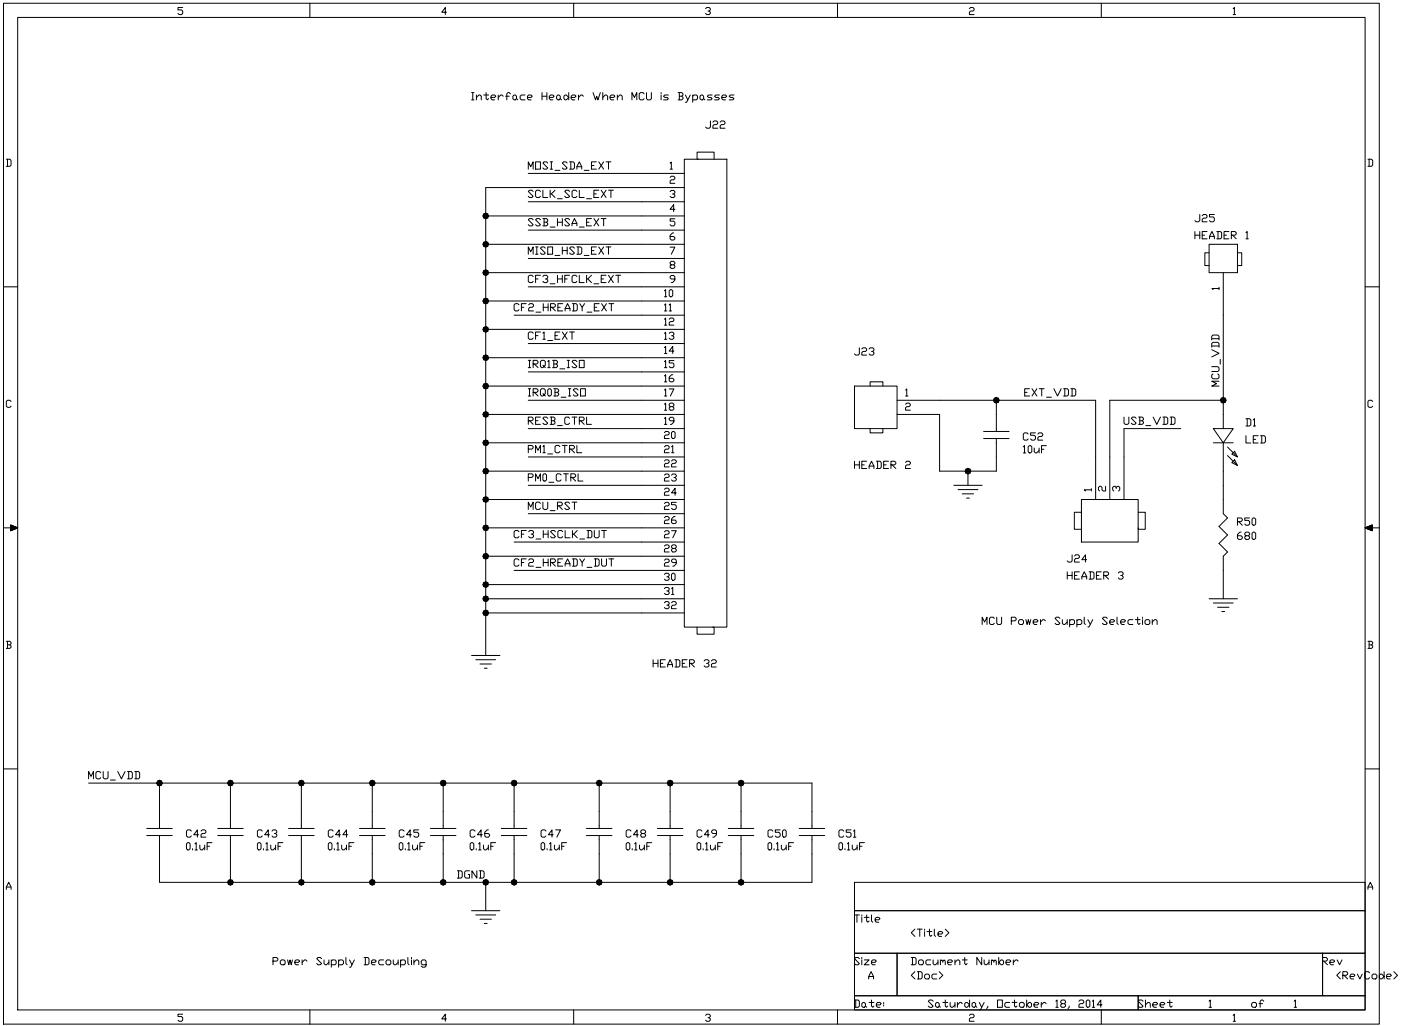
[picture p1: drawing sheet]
<svg xmlns="http://www.w3.org/2000/svg" width="297mm" height="218mm" viewBox="0 0 297 218" stroke-linecap="round" stroke-linejoin="round" font-family="sans-serif">
<g fill="none" stroke="#000" stroke-width=".21">
<path d="M.7 .7h291.7v216.5h-291.7zM3.8 3.7h285.6v210.5h-285.6zM38.7 1.6h-1v.5h.8l.2 .2v.5l-.2 .3h-.5l-.3-.3M65.7 .7v3M94.7 2.6h-1l.7-1v1.5M100 19.6h.5M100.2 19.6v1.6M103.1 19.6v1.3l.2 .3 .3-.3M108.2 19.9l-.2-.3h-.3l-.3 .3v1.3M114.9 19.6v1.6M116 19.6v1.6M120.6 19.6v1.6"/>
<path d="M121.6 .7v3M125.7 19.6l.6 1.6 .2-.8 .3 .8 .5-1.6M127.8 19.6v1.6M136.6 19.9l-.3-.3h-.5l-.3 .3v1l.3 .3h.5l.3-.3M137.1 19.6v1.3l.2 .3h.5l.3-.3v-1.3M140.2 19.6v.3M143.8 19.6h.7l.3 .3v.3l-.3 .2M144 19.6v1.6M149.6 1.8l.2-.2h.6l.2 .2v.3l-.2 .2h-.3M150.4 2.3l.2 .3v.2l-.2 .3h-.6l-.2-.3M177.6 .7v3M205.5 1.8l.3-.2h.5l.2 .2v.3l-.2 .2h-.5l-.3 .3v.5h1"/>
<path d="M233.5 .7v3M261.5 1.8l.2-.2v1.5M261.5 3.1h.5M1.3 33.8h.8l.2 .2v1l-.2 .3h-.8M1.6 33.8v1.5M100 21.2h.5M101 20.7l.5-.5h.3l.2 .2v.8M101 20.2v1M102.6 20.2h1M104.1 20.7h.8l.2-.3-.2-.2h-.5l-.3 .2v.5l.3 .3h.5M105.6 20.2v1M106.7 20.4l-.3-.2h-.2l-.6 .5"/>
<path d="M107.2 20.4h.8M109 20.2h.3l.2 .2v.5l-.2 .3h-.3l-.3-.3v-.5zM109.5 20.9l.3 .3M111.3 20.2h-.8l-.2 .2v.5l.2 .3h.8M111.8 20.7h.8l.3-.3-.3-.2h-.5l-.3 .2v.5l.3 .3h.5M112 35.9v-1.6l.5 1.1 .5-1.1v1.6M112 36.8h33.1M113.6 34.3h1v1.6h-1zM114.9 20.4h1.1M116.1 34.6l-.2-.3h-.5l-.3 .3 1 1-.2 .3h-.5l-.3-.3M116.5 20.7h.7l.3-.3-.3-.2h-.5l-.2 .2v.5l.2 .3h.5M116.6 35.9h.6"/>
<path d="M116.6 34.3h.6M116.9 34.3v1.6M117.7 36.1h1M118.3 20.2h.2l.3 .2v.5l-.3 .3h-.2l-.3-.3v-.5zM118.8 20.9l.2 .3M119.8 20.2h.3l.5 .5-.5 .5h-.3l-.2-.3v-.5zM120.3 34.6l-.3-.3h-.5l-.3 .3 1.1 1-.3 .3h-.5l-.3-.3M120.8 34.3h.7l.3 .3v1l-.3 .3h-.7M121 34.3v1.6M121.1 20.7h.8l.2-.3-.2-.2h-.5l-.3 .2v.5l.3 .3h.5M122.3 35.9v-.5l.5-1.1 .5 1.1v.5M122.3 35.4h1"/>
<path d="M122.7 20.2v1M123.7 20.4l-.3-.2h-.2l-.5 .5M123.9 36.1h1M125.4 35.1h.5M126.4 34.3h-1v1.6h1M127 34.3l1 1.6M127.8 20.7l.5-.5h.3l.2 .2v.8M128 34.3l-1 1.6M128.5 34.3h1M129 34.3v1.6M129.3 20.7h.8l.3-.3-.3-.2h-.5l-.3 .2v.5l.3 .3h.5M130.9 20.7l.5-.5h.3l.2 .2v.8"/>
<path d="M130.9 20.2v1M134 21.2v-1.6l.5 1.1 .5-1.1v1.6M140.2 20.2v1M141.7 20.2h-.8l-.2 .2 .2 .3h.6l.2 .2-.2 .3h-.8M142.1 34.6l.2-.2v1.5M142.1 37.6l.2-.2h.5l.3 .2v.3l-.3 .2h-.5l-.2 .3v.5h1M142.1 35.9h.5M144 20.4h.5l.3 .3v.2l-.3 .3h-.7M145.1 33.8h9v99.2h-9zM145.1 39.8h-42.1v99.2M145.3 20.2l.5 1M146.3 20.2l-.7 1.5h-.3"/>
<path d="M146.9 20.4l.2-.2h.5l.3 .2v.5l-.3 .3h-.7M146.9 20.2v1.5M148.1 33.8h-.3v-1.5h3.6v1.5M148.7 20.2h.2l.3 .2v.5l-.3 .3h-.2l-.3-.3v-.5zM149.2 20.9l.2 .3M150.6 25.7v1.2l-.2 .3h-.5l-.3-.3M151 20.2h-.8l-.2 .2 .2 .3h.5l.3 .2-.3 .3h-.7M151.1 25.9l.3-.2h.5l.3 .2v.3l-.3 .2h-.5l-.3 .3v.5h1.1M152.5 20.2h-.7l-.3 .2 .3 .3h.5l.2 .2-.2 .3h-.8M152.7 25.9l.2-.2h.6l.2 .2v.3l-.2 .2h-.6l-.2 .3v.5h1M153 20.7h.8l.3-.3-.3-.2h-.5l-.3 .2v.5l.3 .3h.5M155.6 20.2h-.7l-.3 .2 .3 .3h.5l.2 .2-.2 .3h-.8"/>
<path d="M290 33.8h.8l.2 .2v1l-.2 .3h-.8M290.3 33.8v1.5M103 45.8h42.1M103 51.8h42.1M103 57.8h42.1M112 53.9v-1.5l.5 1 .5-1v1.5M112 42.8h33.1M112 48.8h33.1M112 54.8h33.1M113 40.6l-.2-.3h-.5l-.3 .3 1 1-.2 .3h-.5l-.3-.3M113 46.6l-.2-.2h-.5l-.3 .2 1 1-.2 .3h-.5l-.3-.3M113 58.6l-.2-.2h-.5l-.3 .2v1.1l.3 .2h.5l.2-.2"/>
<path d="M113.6 52.4h.5M113.6 53.9h.5M113.6 59.2h.5M113.8 52.4v1.5M114.6 40.6l-.3-.3h-.5l-.2 .3v1l.2 .3h.5l.3-.3M114.6 46.6l-.3-.2h-.5l-.2 .2 1 1-.3 .3h-.5l-.2-.3M114.6 58.4h-1v1.5M115.1 40.3v1.6h1M115.1 46.4h.8l.2 .2v.3l-.2 .2M115.1 58.6l.3-.2h.5l.2 .2v.3l-.2 .3h-.3M115.4 47.1h.5l.2 .3v.2l-.2 .3h-.8M115.4 46.4v1.5"/>
<path d="M115.6 52.6l-.2-.2h-.6l-.2 .2 1 1.1-.2 .2h-.6l-.2-.2M115.9 59.2l.2 .2v.3l-.2 .2h-.5l-.3-.2M116.1 52.4h1.1v1.5h-1.1zM116.6 40.3v1.6M116.6 48.2h1.1M116.9 41.1l.8 .8M117.7 40.3l-.8 .8h-.3M117.7 54.2h1M118.2 42.1h1M118.2 46.4v1.5M118.2 58.4v1.5M118.2 47.1h1"/>
<path d="M118.2 59.2h1M119.2 46.4v1.5M119.2 52.4v1.5M119.2 58.4v1.5M119.2 53.1h1.1M119.7 59.2h.6M120.3 52.4v1.5M120.8 40.6l-.3-.3h-.5l-.3 .3 1.1 1-.3 .3h-.5l-.3-.3M120.8 46.6l-.3-.2h-.5l-.3 .2 1.1 1-.3 .3h-.5l-.3-.3M120.8 58.4h-1.1v1.5M121.3 47.9v-.5l.5-1 .5 1v.5M121.3 47.4h1"/>
<path d="M121.8 52.6l-.3-.2h-.5l-.2 .2 1 1.1-.3 .2h-.5l-.2-.2M122.3 40.6l-.2-.3h-.6l-.2 .3v1l.2 .3h.6l.2-.3M122.3 52.4h.8l.2 .2v1.1l-.2 .2h-.8M122.3 58.6l-.2-.2h-.6l-.2 .2v1.1l.2 .2h.6l.2-.2M122.6 52.4v1.5M122.8 40.3v1.6h1.1M122.8 58.4v1.5h1.1M122.8 48.2h1.1M123.9 54.2h1M124.4 42.1h1M124.4 47.1h.5M124.4 58.4v1.5"/>
<path d="M124.6 59.2l.8 .7M125.4 46.4h-1v1.5h1M125.4 58.4l-.8 .8h-.2M125.4 53.1h.5M125.9 41.1h.5M125.9 46.4l1.1 1.5M126.4 52.4h-1v1.5h1M127 40.3h-1.1v1.6h1.1M127 46.4l-1.1 1.5M127 52.4l1 1.5M127.5 40.3l1 1.6M127.5 46.4h1"/>
<path d="M127.5 59.2h.5M128 46.4v1.5M128 52.4l-1 1.5M128.5 58.4h-1v1.5h1M128.5 40.3l-1 1.6M128.5 52.4h1M129 52.4v1.5M129 40.3h1M129 58.4l1 1.5M129.5 40.3v1.6M130 58.4l-1 1.5M130.6 58.4h1"/>
<path d="M131.1 58.4v1.5M142.1 40.6l.2-.2h.5l.3 .2v.3l-.3 .2h-.2M142.1 52.4h1l-.8 1.5M142.3 56.2l-.2-.3v-.2l.2-.3h.5l.3 .3v.2l-.3 .3h-.5l-.2 .2v.3l.2 .2h.5l.3-.2v-.3l-.3-.2M142.8 41.1l.3 .3v.2l-.3 .3h-.5l-.2-.3M142.8 49.4h-.2l-.5 .5v.8l.2 .2h.5l.3-.2v-.3l-.3-.2h-.7M143.1 44.4h-1l.7-1v1.5M143.1 46.4h-1v.5h.7l.3 .3v.5l-.3 .2h-.5l-.2-.2M143.1 59.2h-.8l-.2-.3v-.2l.2-.3h.5l.3 .3v.7l-.5 .5h-.3M253.3 49.1v1.6M253.3 49.9h1.1M254.4 45.5v1.3l-.3 .2h-.5l-.3-.2"/>
<path d="M254.4 49.1v1.6M254.9 45.8l.2-.3h.6l.2 .3v.2l-.2 .3h-.6l-.2 .2v.5h1M254.9 49.9h.5M255.9 49.1h-1v1.6h1M256.3 51.8h6.1v6h-6.1zM256.3 53.6h-.9v2.7h.9M256.4 50.7v-.6l.5-1 .6 1v.6M256.4 50.1h1.1M257.5 45.5h-1.1v.5h.8l.3 .3v.5l-.3 .2h-.5l-.3-.2M258 49.1h.8l.2 .3v1l-.2 .3h-.8M258.2 49.1v1.6M259.4 57.8v33.1"/>
<path d="M259.5 49.9h.5M260.6 49.1h-1.1v1.6h1.1M261.1 49.9h.7l.3-.3v-.2l-.3-.3h-.7v1.6M261.3 49.9l.8 .8M262.4 53.6h.9v2.7h-.9M264.2 49.4l.2-.3v1.6M264.2 50.7h.5M.7 60.8h3.1M103 63.8h42.1M103 69.9h42.1M103 75.9h42.1M109 66.8h36.1"/>
<path d="M110 64.7l-.2-.3h-.5l-.3 .3v1l.3 .2h.5l.2-.2M110.5 65.2h.6M111.6 64.4h-1.1v1.5M112 60.8h33.1M112 72.9h33.1M112 78.9h33.1M112 78h.5M112 76.4h.5M112.1 64.7l.2-.3h.6l.2 .3v.2l-.2 .3h-.6l-.2 .2v.5h1M112.3 76.4v1.6M113 70.7l-.2-.3h-.5l-.3 .3v1l.3 .3h.5l.2-.3M113 77.2h.8l.3-.3v-.2l-.3-.3h-.8v1.6"/>
<path d="M113.3 77.2l.8 .8M113.6 71.2h.5M113.6 66.2h1.1M114.6 70.4h-1v1.6M115.1 70.7l.3-.3v1.6M115.1 77.5l.3 .2-.3 .3h-.3l-.2-.3v-1l.2-.3h.6l.2 .3v.8l-.2 .2 .2 .3M115.1 72h.5M115.2 65.2h1M115.2 64.4v1.5M116.1 76.7l.3-.3v1.6M116.1 78h.5M116.1 72.2h1.1"/>
<path d="M116.2 64.4v1.5M116.6 60.2h1.1M116.7 65.2h.8l.3-.3v-.2l-.3-.3h-.8v1.5M117 65.2l.8 .7M117.2 76.4h.7l.3 .3v.2l-.3 .3M117.4 77.2h.5l.3 .3v.2l-.3 .3h-.7M117.4 76.4v1.6M117.7 71.2h.5M118.3 65.2h.5M118.7 70.4h-1v1.6h1M118.7 78.2h1M119.2 70.4l1.1 1.6"/>
<path d="M119.3 64.4h-1v1.5h1M119.8 65.9v-.5l.5-1 .6 1v.5M119.8 65.4h1.1M120.3 78h.5M120.3 70.4l-1.1 1.6M120.3 76.4h.5M120.5 76.4v1.6M120.8 70.4h1M121.3 70.4v1.6M121.4 64.4h.7l.3 .3v1l-.3 .2h-.7M121.6 64.4v1.5M122.3 76.7l-.2-.3h-.6l-.2 .3 1 1-.2 .3h-.6l-.2-.3"/>
<path d="M122.8 76.4h1.1v1.6h-1.1zM122.9 64.4l.5 .8v.7M123.9 64.4l-.5 .8M124.5 66.2h1M125.9 60.2h1.1M126 65.2h.5M127 64.4h-1v1.5h1M127.6 64.4l1 1.5M128.6 64.4l-1 1.5M129.1 64.4h1M129.6 64.4v1.5M140.9 61.7l.2-.3v1.5"/>
<path d="M140.9 64.7l.2-.3v1.5M140.9 67.7l.2-.2v1.5M140.9 70.7l.2-.2v1.5M140.9 73.7l.2-.2v1.5M140.9 76.7l.2-.2v1.5M140.9 79.7l.2-.2v1.5M140.9 62.9h.5M140.9 65.9h.5M140.9 69h.5M140.9 72h.5M140.9 75h.5M140.9 78h.5"/>
<path d="M141.9 61.7l.2-.3h.3l.2 .3v1l-.2 .2h-.3l-.2-.2zM141.9 64.7l.2-.3v1.5M141.9 67.7l.2-.2h.5l.3 .2v.3l-.3 .2h-.5l-.2 .3v.5h1M141.9 70.7l.2-.2h.5l.3 .2v.3l-.3 .2h-.2M141.9 65.9h.5M142.6 71.2l.3 .3v.2l-.3 .3h-.5l-.2-.3M142.6 79.5h-.2l-.5 .5v.7l.2 .3h.5l.3-.3v-.2l-.3-.3h-.7M142.9 74.5h-1l.7-1v1.5M142.9 76.5h-1v.5h.7l.3 .2v.5l-.3 .3h-.5l-.2-.3M182.2 73.8v1.3l-.3 .2h-.5l-.2-.2M182.7 74l.3-.2h.5l.2 .2v.3l-.2 .2h-.5l-.3 .3v.5h1M184.3 74l.2-.2h.5l.3 .2v.3l-.3 .2h-.2"/>
<path d="M185 74.5l.3 .3v.3l-.3 .2h-.5l-.2-.2M256.9 77.8h1.3l.3 .2v.5l-.3 .3h-1.3M256.9 74.2l1.6 .7-1.6 .8M256.9 73.6v-.7l.3-.3h1l.3 .3v.7M256.9 72.1v-.8l.3-.2h1l.3 .2v.8M256.9 73.4h1.6M256.9 71.8h1.6M257.2 79.3l-.3 .3v.5l.3 .2h1l.3-.2v-.5l-.3-.3M258.5 61.2h-1.5l.2 .2M258.5 60.9v.5M258.7 76.2v1M289.4 60.8h3"/>
<path d="M2.3 85.1l-.2-.2h-.5l-.3 .2v1l.3 .3h.5l.2-.3M103 93.9h42.1M103 87.9h42.1M103 81.9h42.1M103 99.9h42.1M112 89.2h.8l.2-.2v-.3l-.2-.2h-.8v1.5M112 95.2h.8l.2-.2v-.3l-.2-.2h-.8v1.5M112 84.9h33.1M112 84h.5M112 90.9h33.1M112 96.9h33.1M112 82.4h.5"/>
<path d="M112.3 82.4v1.6M112.3 89.2l.7 .8M113 83.2h.8l.3-.2v-.3l-.3-.3h-.8v1.6M113.3 83.2l.8 .8M113.6 96v-1.5l.5 1 .5-1v1.5M113.6 89.2h.5M114.6 88.5h-1v1.5h1M115.1 83.5l.3 .2-.3 .3h-.3l-.2-.3v-1l.2-.3h.6l.2 .3v.8l-.2 .2 .2 .3M115.1 94.7l.3-.2v1.5M115.1 96h.5M116.1 82.7l.3-.3h.2l.3 .3v1l-.3 .3h-.2l-.3-.3zM116.1 88.7l-.2-.2h-.5l-.3 .2 1 1-.2 .3h-.5l-.3-.3"/>
<path d="M116.1 96.3h1.1M116.6 88.5h.8l.3 .2v.3l-.3 .2M116.9 89.2h.5l.3 .3v.2l-.3 .3h-.8M116.9 88.5v1.5M117.4 82.4h.8l.2 .3v.3l-.2 .2M117.7 83.2h.5l.2 .3v.2l-.2 .3h-.8M117.7 82.4v1.6M118.2 90.3h1M118.7 94.7l-.3-.2h-.5l-.2 .2v1.1l.2 .2h.5l.3-.2M119 84.2h1M119.2 94.5h1.1M119.7 94.5v1.5"/>
<path d="M120.5 84h.5M120.5 82.4h.5M120.8 88.7l-.3-.2h-.5l-.3 .2v1l.3 .3h.5l.3-.3M120.8 95.2h.7l.3-.2v-.3l-.3-.2h-.7v1.5M120.8 82.4v1.6M121 95.2l.8 .8M121.3 88.5h1M121.8 88.5v1.5M122.3 94.5v1.5h1M122.6 82.7l-.3-.3h-.5l-.3 .3 1.1 1-.3 .3h-.5l-.3-.3M122.8 89.2h.8l.3-.2v-.3l-.3-.2h-.8v1.5M123.1 82.4h1v1.6h-1z"/>
<path d="M123.1 89.2l.8 .8M124.4 88.5v1.5h1M140.9 82.7l.2-.2v1.5M140.9 85.7l.2-.2v1.5M140.9 88.8l.2-.3v1.5M140.9 91.8l.2-.3h.5l.3 .3v.2l-.3 .3h-.5l-.2 .2v.5h1M140.9 94.8l.2-.3h.5l.3 .3v.2l-.3 .3h-.5l-.2 .2v.5h1M140.9 97.8l.2-.3h.5l.3 .3v.2l-.3 .3h-.5l-.2 .2v.5h1M140.9 84h.5M140.9 81h.5M140.9 87h.5M140.9 90h.5"/>
<path d="M141.9 82.5h1l-.8 1.5M142.1 86.2l-.2-.2v-.3l.2-.2h.5l.3 .2v.3l-.3 .2h-.5l-.2 .3v.2l.2 .3h.5l.3-.3v-.2l-.3-.3M142.4 91.8l.2-.3h.3l.2 .3v1l-.2 .2h-.3l-.2-.2zM142.4 94.8l.2-.3v1.5M142.4 97.8l.2-.3h.5l.3 .3v.2l-.3 .3h-.5l-.2 .2v.5h1M142.4 96h.5M142.9 89.3h-.8l-.2-.3v-.2l.2-.3h.5l.3 .3v.7l-.5 .5h-.3M181.2 81.9h9v9h-9zM181.2 97.8v1.6M181.2 98.6h1M182.2 97.8v1.6M182.7 98.6h.5"/>
<path d="M183.7 97.8h-1v1.6h1M184.3 99.4v-.5l.5-1.1 .5 1.1v.5M184.3 98.9h1M184.5 81.9v-.9h2.7v.9M184.5 90.9v.9h2.7v-.9M185.8 97.8h.8l.2 .3v1l-.2 .3h-.8M186.1 97.8v1.6M187.4 98.6h.5M188.4 97.8h-1v1.6h1M188.9 98.6h.8l.2-.3v-.2l-.2-.3h-.8v1.6M189.2 98.6l.7 .8M190.2 87.9h9v12h12v-6.9"/>
<path d="M190.2 84.9h42.1v21M192 98.1l.2-.3h.6l.2 .3v.2l-.2 .3h-.6l-.2 .3v.5h1M192 82.7l.2-.2v1.5M192 85.7l.2-.2h.6l.2 .2v.3l-.2 .2h-.6l-.2 .3v.5h1M192 84h.5M205.2 99.9v3M208.5 93h5.4M208.5 91.5h5.4M211.2 84.9v6.6M217 94.8l.2-.3v1.6M217 96.1h.5M217.3 83.2h.5"/>
<path d="M218 92.1l-.3-.3h-.5l-.2 .3v1l.2 .3h.5l.3-.3M218 94.8l.2-.3h.3l.3 .3v1l-.3 .3h-.3l-.2-.3zM218.3 82.4h-1v1.6h1M218.8 82.4l1 1.6M219.3 95v.8l.2 .3h.3l.5-.6M219.5 91.8h-1v.5h.8l.2 .3v.5l-.2 .3h-.5l-.3-.3M219.8 82.4l-1 1.6M220 92.1l.3-.3h.5l.3 .3v.2l-.3 .3h-.5l-.3 .2v.6h1.1M220.3 95v1.1M220.3 82.4h1.1M220.8 95.3h.5M220.9 82.4v1.6"/>
<path d="M221.9 94.5h-1.1v1.6M221.9 84.2h1M223.4 82.4l.8 1.6 .8-1.6M225.5 82.4h.8l.2 .3v1l-.2 .3h-.8M225.8 82.4v1.6M227 82.4h.8l.3 .3v1l-.3 .3h-.8M227.3 82.4v1.6M238.3 88.5v1.2l.3 .3h.5l.2-.3v-1.2M240.9 88.7l-.3-.2h-.5l-.2 .2 1 1-.3 .3h-.5l-.2-.3M241.4 88.5h.8l.2 .2v.3l-.2 .2M241.7 89.2h.5l.2 .3v.2l-.2 .3h-.8M241.7 88.5v1.5"/>
<path d="M242.9 90.3h1.1M244.5 88.5l.8 1.5 .7-1.5M246.6 88.5h.7l.3 .2v1l-.3 .3h-.7M246.8 88.5v1.5M248.1 88.5h.8l.2 .2v1l-.2 .3h-.8M248.4 88.5v1.5M250.3 90.9h-12v15M257.3 90.9h4.2l-2.1 3zM257.3 93.9h4.2M258.5 80.9h-1.6l1 .5-1 .5h1.6M259.4 93.9v15l.9 1-1.8 1.8 1.8 1.8-1.8 1.8 1.8 1.8-.9 .9v9M259.4 84.9h-24.1v21"/>
<path d="M260.3 94.8l1.8 1.8M260.3 96.6l1.8 1.8M261.2 98.1l.6-.6 .6 1.2zM261.8 95.7l.6 1.2-1.2-.6zM264.2 88.8h.7l.3 .3v1l-.3 .2h-.7M264.2 92.4v1.6h1M264.4 88.8v1.5M265.7 89.1l.3-.3v1.5M265.7 90.3h.5M265.7 93.2h.5M266.7 92.4h-1v1.6h1M267.3 92.4h.7l.3 .3v1l-.3 .3h-.7"/>
<path d="M267.5 92.4v1.6M291 85.1l-.2-.2h-.5l-.3 .2v1l.3 .3h.5l.2-.3M.7 112h3.1M103 112h42.1M103 105.9h42.1M103 118h42.1M109 115h36.1M110 112.8l-.2-.3h-.5l-.3 .3v1l.3 .3h.5l.2-.3M110 118.8l-.2-.3h-.5l-.3 .3v1l.3 .3h.5l.2-.3M110.5 113.3h.6M110.5 119.3h.6M111.6 112.5h-1.1v1.6"/>
<path d="M111.6 118.5h-1.1v1.6M112 101.3h.8l.2-.3v-.3l-.2-.2h-.8v1.5M112 108v-1.5l.5 1 .5-1v1.5M112 102.9h33.1M112 108.9h33.1M112.1 112.8l.2-.3h.6l.2 .3v.2l-.2 .3h-.3M112.1 118.8l.2-.3h.6l.2 .3v.2l-.2 .3h-.6l-.2 .3v.5h1M112.9 113.3l.2 .2v.3l-.2 .3h-.6l-.2-.3M113.6 102v-1.5l.5 1 .5-1v1.5M113.6 114.3h1.1M114.6 106.8l-.3-.3h-.5l-.2 .3v1l.2 .2h.5l.3-.2M115.1 100.7l.3-.2h.2l.3 .2v1.1l-.3 .2h-.2l-.3-.2z"/>
<path d="M115.1 106.5v1.3l.3 .2h.5l.2-.2v-1.3M115.2 112.5v1.6M115.2 118.5v1.6M115.2 113.3h1M115.2 119.3h1M116.2 112.5v1.6M116.2 118.5v1.6M116.4 102.3h1M116.6 108.3h1.1M116.7 119.3h.8l.3-.3v-.2l-.3-.3h-.8v1.6M117 119.3l.8 .8M117.8 112.8l-.3-.3h-.5l-.3 .3 1.1 1-.3 .3h-.5l-.3-.3"/>
<path d="M118.2 107.3h.8l.2-.3v-.2l-.2-.3h-.8v1.5M118.3 119.3h.5M118.4 107.3l.8 .7M119 100.7l-.3-.2h-.5l-.3 .2v1.1l.3 .2h.5l.3-.2M119.3 112.8l-.3-.3h-.5l-.2 .3v1l.2 .3h.5l.3-.3M119.3 118.5h-1v1.6h1M119.5 100.5h1M119.8 112.5v1.6h1.1M119.8 119.6h1.1M120 100.5v1.5M120.8 106.8l-.3-.3h-.5l-.3 .3 1.1 1-.3 .2h-.5l-.3-.2M121 101.3h.8l.3-.3v-.3l-.3-.2h-.8v1.5"/>
<path d="M121.3 101.3l.8 .7M121.3 106.5h1M121.4 118.5h.7l.3 .3v1l-.3 .3h-.7M121.4 112.5v1.6M121.6 118.5v1.6M121.6 113.3l.8 .8M121.8 106.5v1.5M122.4 112.5l-.8 .8h-.2M122.6 100.5v1.5h1M122.9 118.5l.5 .8v.8M122.9 114.3h1M123.9 118.5l-.5 .8"/>
<path d="M124.5 112.5h.7l.3 .3v1l-.3 .3h-.7M124.7 112.5v1.6M126 112.5v1.3l.3 .3h.5l.2-.3v-1.3M126 118.5h.8l.2 .3v1l-.2 .3h-.8M126.3 118.5v1.6M127.6 118.5v1.3l.2 .3h.5l.3-.3v-1.3M127.6 112.5h1M128.1 112.5v1.6M129.1 118.5h1M129.6 118.5v1.6M140.9 100.8l.2-.3h.5l.3 .3v.2l-.3 .3h-.5l-.2 .2v.5h1M140.9 103.8l.2-.3h.5l.3 .3v.2l-.3 .3h-.5l-.2 .2v.5h1"/>
<path d="M140.9 106.8l.2-.3h.5l.3 .3v.2l-.3 .3h-.5l-.2 .2v.5h1M140.9 109.8l.2-.3h.5l.3 .3v.3l-.3 .2h-.5l-.2 .3v.5h1M140.9 112.8l.2-.2h.5l.3 .2v.3l-.3 .2h-.5l-.2 .3v.5h1M140.9 115.8l.2-.2h.5l.3 .2v.3l-.3 .2h-.5l-.2 .3v.5h1M140.9 118.8l.2-.2h.5l.3 .2v.3l-.3 .2h-.5l-.2 .3v.5h1M142.4 100.8l.2-.3h.5l.3 .3v.2l-.3 .3h-.2M142.4 112.6h1l-.8 1.5M142.6 116.3l-.2-.2v-.3l.2-.2h.5l.3 .2v.3l-.3 .2h-.5l-.2 .3v.2l.2 .3h.5l.3-.3v-.2l-.3-.3M143.1 101.3l.3 .2v.3l-.3 .2h-.5l-.2-.2M143.1 109.5h-.2l-.5 .6v.7l.2 .3h.5l.3-.3v-.2l-.3-.3h-.7M143.4 104.5h-1l.7-1v1.5M143.4 106.5h-1v.5h.7l.3 .3v.5l-.3 .2h-.5l-.2-.2"/>
<path d="M143.4 119.3h-.8l-.2-.2v-.3l.2-.2h.5l.3 .2v.8l-.5 .5h-.3M202.2 102.9h6M203.1 103.8h4.2M204 104.7h2.4M204.9 105.6h.6M227.3 117.7v1.3l-.2 .2h-.6l-.2-.2M227.8 117.9l.3-.2h.5l.3 .2v.3l-.3 .2h-.5l-.3 .3v.5h1.1M229.3 105.9h12v9.1h-12zM229.3 108.9v-.3h-1.5v3.7h1.5M230.4 118.7h-1l.7-1v1.5M231.4 103.9h-1.5l.2 .2M231.4 103.6v.5"/>
<path d="M234.4 103.1v1h-.5l-.3-.2v-.5l-.2-.3h-.3l-.2 .3v.5l.2 .2M236.7 103.6v-.2l-.3-.3h-.2l-.3 .3v.5l.3 .2M236.7 103.4l.2-.3h.3l.2 .3v.5l-.2 .2M241.3 108.6h1.5v3.7h-1.5v-.3M262.4 110.6h.7l.3-.2v-.3l-.3-.2h-.7v1.5M262.6 110.6l.8 .8M263.1 112.9h-.2l-.5 .5v.7l.2 .3h.5l.3-.3v-.2l-.3-.3h-.7M264.2 113.6l-.3-.2v-.3l.3-.2h.5l.2 .2v.3l-.2 .2h-.5l-.3 .3v.2l.3 .3h.5l.2-.3v-.2l-.2-.3M264.9 109.9h-1v.5h.8l.2 .2v.5l-.2 .3h-.5l-.3-.3M265.5 110.1l.2-.2h.3l.2 .2v1l-.2 .3h-.3l-.2-.3zM265.5 113.1l.2-.2h.3l.2 .2v1l-.2 .3h-.3l-.2-.3zM289.4 112h3"/>
<path d="M1.3 136h.8l.2 .3v.2l-.2 .3M1.6 136.8h.5l.2 .2v.3l-.2 .2h-.8M1.6 136v1.5M100 139h6M100.9 139.9h4.2M103 124h42.1M103 127h42.1M103 130h42.1M109 121h36.1M113.6 120.3h1.1M119.8 120.1v-.5l.5-1.1 .6 1.1v.5M124.5 120.3h1"/>
<path d="M138.5 139.9v1.6M139.5 139.9v1.6M140.9 121.8l.2-.2h.5l.3 .2v.3l-.3 .2h-.2M140.9 124.8l.2-.2h.5l.3 .2v.3l-.3 .2h-.2M140.9 127.8l.2-.2h.5l.3 .2v.3l-.3 .2h-.2M141 139.9h-1v1.6h1M141.6 122.3l.3 .3v.2l-.3 .3h-.5l-.2-.3M141.6 125.3l.3 .3v.2l-.3 .3h-.5l-.2-.3M141.6 128.3l.3 .3v.2l-.3 .3h-.5l-.2-.3M142.4 124.8l.2-.2v1.5M142.4 127.8l.2-.2h.5l.3 .2v.3l-.3 .2h-.5l-.2 .3v.5h1M142.4 126.1h.5"/>
<path d="M142.6 121.6h.3l.2 .2v1l-.2 .3h-.3l-.2-.3v-1zM143.1 139.9h.8l.2 .3v1l-.2 .3h-.8M143.4 139.9v1.6M145.7 139.9h-1v1.6h1M147.8 133v1.5h3.6v-1.5h-.3M208.2 132.4v-1.5l.6 1 .5-1v1.5M210.8 131.2l-.2-.3h-.6l-.2 .3v1l.2 .2h.6l.2-.2M211.3 130.9v1.3l.3 .2h.5l.3-.2v-1.3M214.4 131.7h.8l.2-.3v-.2l-.2-.3h-.8v1.5M216.2 131.4h.5l.3 .3v.5l-.3 .2h-.5l-.2-.2v-.5zM217.5 131.4l.3 1 .2-1 .3 1 .2-1M219.1 131.9h.7l.3-.2-.3-.3h-.5l-.2 .3v.5l.2 .2h.5"/>
<path d="M220.6 131.4v1M221.6 131.7l-.2-.3h-.3l-.5 .5M224.7 131.2l-.2-.3h-.5l-.3 .3 1 1-.2 .2h-.5l-.3-.2M225.2 131.4v.8l.3 .2h.3l.5-.5M226.3 131.4v1M226.3 121.3v1.5M226.3 122.1h1M226.8 131.7l.2-.3h.6l.2 .3v.5l-.2 .2h-.8M226.8 131.4v1.6M227.3 121.3v1.5M227.8 122.1h.5M228.3 131.7l.3-.3h.5l.3 .3v.5l-.3 .2h-.8"/>
<path d="M228.3 131.4v1.6M228.9 121.3h-1.1v1.5h1.1M229.4 122.8v-.5l.5-1 .5 1v.5M229.4 122.3h1M229.9 130.9v1.3l.2 .2M230.6 131.4l.6 1M230.9 121.3h.8l.2 .2v1.1l-.2 .2h-.8M231.2 121.3v1.5M231.7 131.4l-.8 1.6h-.3M232.5 122.1h.5M233.5 121.3h-1v1.5h1M234 122.1h.8l.2-.3v-.3l-.2-.2h-.8v1.5"/>
<path d="M234.3 122.1l.7 .7M234.8 131.2l-.3-.3h-.5l-.3 .3 1.1 1-.3 .2h-.5l-.3-.2M235.3 131.9h.8l.2-.2-.2-.3h-.6l-.2 .3v.5l.2 .2h.6M236.8 130.9v1.3l.3 .2M237.1 121.5l.3-.2h.5l.2 .2v.3l-.2 .3h-.3M237.6 131.9h.8l.2-.2-.2-.3h-.5l-.3 .3v.5l.3 .2h.5M237.9 122.1l.2 .2v.3l-.2 .2h-.5l-.3-.2M240.2 131.4h-.8l-.3 .3v.5l.3 .2h.8M240.7 131.4h1M241.2 130.9v1.3l.3 .2 .2-.2M242.2 130.9v.3M242.2 131.4v1"/>
<path d="M243 131.4h.5l.3 .3v.5l-.3 .2h-.5l-.2-.2v-.5zM244.3 131.9l.5-.5h.3l.2 .3v.7M244.3 131.4v1M256.3 127h6.1M257.3 127.9h4.2M258.2 128.8h2.4M259.1 129.7h.6M290 136h.8l.2 .3v.2l-.2 .3M290.3 136.8h.5l.2 .2v.3l-.2 .2h-.8M290.3 136v1.5M101.8 140.8h2.4M102.7 141.7h.6"/>
<path d="M138.5 140.7h1M140 140.7h.5M141.6 141.5v-.5l.5-1.1 .5 1.1v.5M141.6 141h1M144.7 140.7h.5M146.2 140.7h.8l.2-.3v-.2l-.2-.3h-.8v1.6M146.5 140.7l.7 .8M149.3 140.2l.2-.3h.6l.2 .3v.2l-.2 .3h-.3M150.1 140.7l.2 .3v.2l-.2 .3h-.6l-.2-.3M150.8 140.2l.3-.3h.5l.3 .3v.2l-.3 .3h-.5l-.3 .3v.5h1.1M.7 163.1h3.1M18.8 165.2v-1.6l.5 1.1 .5-1.1v1.6"/>
<path d="M18.8 166.1h153.4v9.6M21.4 163.9l-.3-.3h-.5l-.3 .3v1l.3 .3h.5l.3-.3M21.9 163.6v1.3l.2 .3h.6l.2-.3v-1.3M23.4 165.4h1.1M25 163.6l.7 1.6 .8-1.6M27 163.6h.8l.3 .3v1l-.3 .3h-.8M27.3 163.6v1.6M28.6 163.6h.7l.3 .3v1l-.3 .3h-.7M28.8 163.6v1.6M31.1 177.2h5.4M31.1 175.7h5.4M33.8 166.1v9.6"/>
<path d="M33.8 177.2v9.9h138.4v-9.9M39.5 179l.3-.3h.3l.2 .3v1l-.2 .3h-.3l-.3-.3zM40.6 176.3l-.3-.3h-.5l-.3 .3v1l.3 .3h.5l.3-.3M41.3 179l.3-.3v1.6M42.1 177h-1l.8-1v1.6M42.4 179.2v.8l.2 .3h.3l.5-.6M42.6 176.3l.3-.3h.5l.3 .3v.2l-.3 .3h-.5l-.3 .2v.6h1.1M43.4 179.2v1.1M43.9 179.5h.5M44.9 178.7h-1v1.6M46.2 177.2h5.4M46.2 175.7h5.4"/>
<path d="M48.9 166.1v9.6M48.9 177.2v9.9M54.6 179l.2-.3h.3l.2 .3v1l-.2 .3h-.3l-.2-.3zM55.6 176.3l-.3-.3h-.5l-.2 .3v1l.2 .3h.5l.3-.3M56.4 179l.2-.3v1.6M57.1 177h-1l.8-1v1.6M57.4 179.2v.8l.3 .3h.2l.5-.6M57.7 176.3l.2-.3h.5l.3 .3v.2l-.3 .3h-.2M58.4 176.8l.3 .2v.3l-.3 .3h-.5l-.2-.3M58.4 179.2v1.1M58.9 179.5h.6M60 178.7h-1.1v1.6"/>
<path d="M61.2 177.2h5.4M61.2 175.7h5.4M63.9 166.1v9.6M63.9 177.2v9.9M69.6 179l.3-.3h.2l.3 .3v1l-.3 .3h-.2l-.3-.3zM70.6 176.3l-.2-.3h-.5l-.3 .3v1l.3 .3h.5l.2-.3M71.4 179l.3-.3v1.6M72.2 177h-1l.7-1v1.6M72.4 179.2v.8l.3 .3h.3l.5-.6M73.5 179.2v1.1M73.7 177h-1l.8-1v1.6M74 179.5h.5"/>
<path d="M75 178.7h-1v1.6M76.2 177.2h5.4M76.2 175.7h5.4M78.9 166.1v9.6M78.9 177.2v9.9M84.6 179l.3-.3h.3l.2 .3v1l-.2 .3h-.3l-.3-.3zM85.7 176.3l-.3-.3h-.5l-.3 .3v1l.3 .3h.5l.3-.3M86.4 179l.3-.3v1.6M87.2 177h-1l.8-1v1.6M87.5 179.2v.8l.2 .3h.3l.5-.6M88.5 179.2v1.1M88.8 176h-1.1v.5h.8l.3 .3v.5l-.3 .3h-.5l-.3-.3"/>
<path d="M89 179.5h.5M90.1 178.7h-1.1v1.6M91.3 177.2h5.4M91.3 175.7h5.4M94 166.1v9.6M94 177.2v9.9M99.7 179l.2-.3h.3l.2 .3v1l-.2 .3h-.3l-.2-.3zM100.7 176.3l-.3-.3h-.5l-.2 .3v1l.2 .3h.5l.3-.3M101.5 179l.2-.3v1.6M102.3 177h-1.1l.8-1v1.6M102.5 179.2v.8l.3 .3h.2l.5-.6M103.5 176h-.2l-.5 .5v.8l.2 .3h.5l.3-.3v-.3l-.3-.2h-.7"/>
<path d="M103.5 179.2v1.1M104.1 179.5h.5M105.1 178.7h-1v1.6M106.3 177.2h5.4M106.3 175.7h5.4M109 166.1v9.6M109 177.2v9.9M115 178.7h.2l.3 .3v1l-.3 .3h-.2l-.3-.3v-1zM115.7 176.3l-.2-.3h-.5l-.3 .3v1l.3 .3h.5l.2-.3M116.5 179l.3-.3v1.6M117.3 177h-1l.7-1v1.6M117.5 179.2v.8l.3 .3h.3l.5-.6"/>
<path d="M117.8 176h1l-.7 1.6M118.6 179.2v1.1M119.1 179.5h.5M120.1 178.7h-1v1.6M124.3 177.2h5.4M124.3 175.7h5.4M127 166.1v9.6M127 177.2v9.9M133 178.7h.3l.2 .3v1l-.2 .3h-.3l-.2-.3v-1zM133.8 176.3l-.3-.3h-.5l-.2 .3v1l.2 .3h.5l.3-.3M134.6 179l.2-.3v1.6M135.3 177h-1l.8-1v1.6"/>
<path d="M135.6 179.2v.8l.2 .3h.3l.5-.6M136.1 176.8l-.3-.3v-.2l.3-.3h.5l.3 .3v.2l-.3 .3h-.5l-.3 .2v.3l.3 .3h.5l.3-.3v-.3l-.3-.2M136.6 179.2v1.1M137.1 179.5h.6M138.2 178.7h-1.1v1.6M139.4 177.2h5.4M139.4 175.7h5.4M142.1 166.1v9.6M142.1 177.2v9.9M147.8 179l.3-.3h.2l.3 .3v1l-.3 .3h-.2l-.3-.3zM148.8 176.3l-.2-.3h-.5l-.3 .3v1l.3 .3h.5l.2-.3M149.6 179l.3-.3v1.6"/>
<path d="M150.4 177h-1.1l.8-1v1.6M150.6 179.2v.8l.3 .3h.2l.6-.6M151.7 179.2v1.1M151.9 176.8h-.8l-.2-.3v-.2l.2-.3h.6l.2 .3v.7l-.5 .6h-.3M152.2 179.5h.5M153.2 178.7h-1v1.6M154.4 177.2h5.4M154.4 175.7h5.4M157.1 166.1v9.6M157.1 177.2v9.9M162.8 179l.3-.3h.2l.3 .3v1l-.3 .3h-.2l-.3-.3zM163.9 176.3l-.3-.3h-.5l-.3 .3v1l.3 .3h.5l.3-.3"/>
<path d="M164.6 179l.3-.3v1.6M165.4 176h-1v.5h.7l.3 .3v.5l-.3 .3h-.5l-.2-.3M165.7 179.2v.8l.2 .3h.3l.5-.6M166.2 176h.2l.3 .3v1l-.3 .3h-.2l-.3-.3v-1zM166.7 179.2v1.1M167.2 179.5h.5M168.2 178.7h-1v1.6M169.4 177.2h5.5M169.4 175.7h5.5M177.9 179l.2-.3h.3l.2 .3v1l-.2 .3h-.3l-.2-.3zM178.9 176.3l-.3-.3h-.5l-.2 .3v1l.2 .3h.5l.3-.3M179.7 179l.2-.3v1.6"/>
<path d="M180.4 176h-1v.5h.8l.2 .3v.5l-.2 .3h-.5l-.3-.3M180.7 179.2v.8l.3 .3h.2l.5-.6M181 176.3l.2-.3v1.6M181 177.6h.5M181.7 179.2v1.1M182.2 179.5h.6M183.3 178.7h-1.1v1.6M289.4 163.1h3M1.3 188.6v-.5l.5-1 .5 1v.5M1.3 188.1h1M40.8 180v.3M41.3 180.3h.6"/>
<path d="M55.9 180v.3M56.4 180.3h.5M70.9 180v.3M71.4 180.3h.5M85.9 180v.3M86.4 180.3h.6M97 184.7h.7l.3 .2v1.1l-.3 .2h-.7M97.2 184.7v1.5M99.5 184.7h-.7l-.3 .2v1.1l.3 .2h.7v-.7h-.2M100 193.1h6M100.9 194h4.2M101 180v.3"/>
<path d="M101.1 184.7v1.5l-1-1.5v1.5M101.5 180.3h.5M101.6 184.7h.8l.2 .2v1.1l-.2 .2h-.8M101.8 195h2.4M101.9 184.7v1.5M102.7 195.9h.6M103 187.1v6M116 180v.3M116.5 180.3h.5M134 180v.3M134.6 180.3h.5M149.1 180v.3"/>
<path d="M149.6 180.3h.5M164.1 180v.3M164.6 180.3h.5M179.2 180v.3M179.7 180.3h.5M181.2 187.1h108.2v6h-108.2zM181.2 193.1h108.2v9.1h-108.2zM181.2 194h1M181.7 194v1.6M182.7 194v.3M182.7 194.6v1M183.2 194.6h1.1"/>
<path d="M183.7 194v1.3l.3 .3 .3-.3M184.8 194v1.3l.2 .3M185.6 195.1h.7l.3-.3-.3-.2h-.5l-.2 .2v.5l.2 .3h.5M194 197.1l-.8 .7 .8 .8M194.5 197.1h1M195 197.1v1.5M196 197.1v.2M196 197.6v1M196.6 197.6h1M197.1 197.1v1.2l.2 .3 .3-.3M198.1 197.1v1.2l.3 .3M198.9 198.1h.7l.3-.3-.3-.2h-.5l-.2 .2v.5l.2 .3h.5"/>
<path d="M200.4 197.1l.8 .7-.8 .8M290 188.6v-.5l.5-1 .5 1v.5M290 188.1h1M38.7 215.1h-1v.5h.8l.2 .3v.5l-.2 .2h-.5l-.3-.2M57.9 203.8h.8l.2-.2v-.3l-.2-.2h-.8v1.5M59.7 203.6h.5l.3 .2v.6l-.3 .2h-.5l-.3-.2v-.6zM61 203.6l.2 1 .3-1 .2 1 .3-1M62.5 204.1h.8l.2-.3-.2-.2h-.5l-.3 .2v.6l.3 .2h.5M64.1 203.6v1M65.1 203.8l-.3-.2h-.2l-.5 .5M65.7 214.2v3M68.2 203.3l-.3-.2h-.5l-.2 .2 1 1.1-.3 .2h-.5l-.2-.2"/>
<path d="M68.7 203.6v.8l.3 .2h.2l.5-.5M69.7 203.6v1M70.2 203.8l.3-.2h.5l.3 .2v.6l-.3 .2h-.8M70.2 203.6v1.5M71.8 203.8l.2-.2h.6l.2 .2v.6l-.2 .2h-.8M71.8 203.6v1.5M73.3 203.1v1.3l.3 .2M74.1 203.6l.5 1M75.1 203.6l-.7 1.5h-.3M77.2 203.1h.8l.2 .2v1.1l-.2 .2h-.8M77.5 203.1v1.5M78.7 204.1h.8l.3-.3-.3-.2h-.5l-.3 .2v.6l.3 .2h.5"/>
<path d="M81.3 203.6h-.8l-.2 .2v.6l.2 .2h.8M81.8 203.8l.3-.2h.5l.3 .2v.6l-.3 .2h-.5l-.3-.2zM83.4 203.6v.8l.2 .2h.3l.5-.5M84.4 203.6v1M84.9 203.8l.3-.2h.5l.3 .2v.6l-.3 .2h-.8M84.9 203.6v1.5M86.5 203.1v1.3l.2 .2M87.2 203.1v.2M87.2 203.6v1M87.8 204.1l.5-.5h.2l.3 .2v.8M87.8 203.6v1M90.3 204.6h-.7l-.3-.2v-.6l.3-.2h.5l.2 .2v1.1l-.2 .2h-.5l-.3-.2"/>
<path d="M94.7 216.1h-1l.7-1v1.5M121.6 214.2v3M149.6 215.3l.2-.2h.6l.2 .2v.3l-.2 .3h-.3M150.4 215.9l.2 .2v.3l-.2 .2h-.6l-.2-.2M177.6 214.2v3M181.2 212.1h.7l.3 .3v1l-.3 .2h-.7M181.2 202.2h9v9h-9zM181.2 211.2h60.1v3h-60.1zM181.4 212.1v1.5M182.2 203.3l-.3-.2h-.5l-.2 .2 1 1.1-.3 .2h-.5l-.2-.2M182.7 203.1v.2M182.7 203.6v1"/>
<path d="M183 212.6h.2l.3 .3v.5l-.3 .2h-.2l-.3-.2v-.5zM183.2 203.6h1.1l-1.1 1h1.1M183.5 213.4l.2 .2M184.2 207.6v-.5l.5-1 .5 1v.5M184.2 207.1h1M184.3 212.6h1M184.8 204.1h.8l.2-.3-.2-.2h-.6l-.2 .2v.6l.2 .2h.6M184.8 212.1v1.3l.2 .2 .3-.2M185.8 213.1h.8l.2-.2-.2-.3h-.5l-.3 .3v.5l.3 .2h.5M187.4 212.6v.3M187.4 213.1v.3M190.2 202.2h90.2v9h-90.2z"/>
<path d="M193.2 203.1h.8l.2 .2v1.1l-.2 .2h-.8M193.5 203.1v1.5M194 206.1l-.8 .8 .8 .7M194.5 206.1h.8l.2 .2v1.1l-.2 .2h-.8M194.7 203.8l.3-.2h.5l.3 .2v.6l-.3 .2h-.5l-.3-.2zM194.7 206.1v1.5M196.3 206.6h.5l.3 .3v.5l-.3 .2h-.5l-.3-.2v-.5zM197.3 203.6h-.7l-.3 .2v.6l.3 .2h.7M197.8 203.6v.8l.3 .2h.3l.5-.5M197.8 212.4l-.2-.3h-.5l-.3 .3 1 1-.2 .2h-.5l-.3-.2M198.6 206.6h-.8l-.2 .3v.5l.2 .2h.8M198.6 212.6h.3l.2 .3v.5l-.2 .2h-.3l-.2-.2v-.5z"/>
<path d="M198.9 203.6v1M199.1 206.1l.8 .8-.8 .7M199.1 213.4l.3 .2M199.4 203.8l.2-.2 .3 .2v.3M199.4 203.6v1M199.9 203.8l.3-.2 .2 .2v.8M199.9 212.6h1M200.4 212.1v1.3l.3 .2 .2-.2M200.9 204.1h.8l.3-.3-.3-.2h-.5l-.3 .2v.6l.3 .2h.5M201.4 212.6v.8l.3 .2h.3l.5-.5M202.5 204.1l.5-.5h.2l.3 .2v.8M202.5 203.6v1"/>
<path d="M202.5 212.6v1M203 212.6v1M204 212.9l-.2-.3h-.3l-.5 .5M204 203.6h1.1M204.5 212.9l.3-.3h.3l.5 .5-.5 .5h-.3l-.3-.2zM204.5 203.1v1.3l.3 .2 .3-.2M205.5 215.3l.3-.2h.5l.2 .2v.3l-.2 .3h-.5l-.3 .2v.5h1M205.6 212.1v1.5M206.1 212.9l.2-.3h.3l.3 .3v.5l-.3 .2h-.3l-.2-.2zM206.9 213.4l.2 .2M207.6 212.6l.5 1M208.1 203.1v1.5l-1-1.5v1.5"/>
<path d="M208.7 203.6v.8l.2 .2h.3l.5-.5M208.7 212.6l-.8 1.6h-.3M209.4 213.4v.2l-.2 .3M209.7 203.6v1M210.2 203.8l.3-.2 .2 .2v.3M210.2 203.6v1M210.7 203.8l.3-.2 .2 .2v.8M211.5 212.1h1v1.5h-1zM211.7 204.1l.6-.5h.2l.3 .2v.6l-.3 .2h-.2zM211.7 203.1v1.5M213.3 204.1h.8l.2-.3-.2-.2h-.5l-.3 .2v.6l.3 .2h.5M214.1 212.6h-.8l-.3 .3v.5l.3 .2h.8"/>
<path d="M214.6 212.6h1M214.8 203.6v1M215.1 212.1v1.3l.3 .2 .2-.2M215.9 203.8l-.3-.2h-.2l-.6 .5M216.4 212.6h.5l.3 .3v.5l-.3 .2h-.5l-.3-.2v-.5zM217.7 212.1v1.5M218.2 212.6h.2l.3 .3v.5l-.3 .2h-.2l-.5-.5zM219.2 213.1h.8l.3-.2-.3-.3h-.5l-.3 .3v.5l.3 .2h.5M220.8 212.6v1M221.8 212.9l-.3-.3h-.2l-.5 .5M223.9 212.4l.2-.3v1.5M223.9 213.6h.5"/>
<path d="M225.1 212.9l-.2-.3v-.2l.2-.3h.6l.2 .3v.2l-.2 .3h-.6l-.2 .2v.3l.2 .2h.6l.2-.2v-.3l-.2-.2M226.7 213.4v.2l-.3 .3M228.8 212.4l.2-.3h.5l.3 .3v.2l-.3 .3h-.5l-.2 .2v.5h1M230.6 212.1h.2l.3 .3v1l-.3 .2h-.2l-.3-.2v-1zM231.6 212.4l.2-.3v1.5M231.6 213.6h.5M233.5 214.2v3M233.6 213.1h-1l.8-1v1.5M241.3 211.2h48.1v3h-48.1zM242.3 212.4l-.2-.3h-.5l-.3 .3 1 1-.2 .2h-.5l-.3-.2M242.9 213.1l.5-.5h.2l.3 .3v.7M242.9 212.1v1.5"/>
<path d="M244.4 213.1h.8l.2-.2-.2-.3h-.5l-.3 .3v.5l.3 .2h.5M246 213.1h.7l.3-.2-.3-.3h-.5l-.2 .3v.5l.2 .2h.5M247.5 212.6h1M248 212.1v1.3l.3 .2 .2-.2M256.3 212.4l.3-.3v1.5M256.3 213.6h.6M261.5 215.3l.2-.2v1.5M261.5 216.6h.5M265.6 212.6h.5l.3 .3v.5l-.3 .2h-.5l-.2-.2v-.5zM266.9 212.9h.8M267.9 212.4l-.2-.3h-.3l-.2 .3v1.2M274.4 212.4l.3-.3v1.5"/>
<path d="M274.4 213.6h.5M280.4 203.8h.8l.2-.2v-.3l-.2-.2h-.8v1.5M280.4 202.2h9v9h-9zM280.7 203.8l.7 .8M282 204.1h.7l.3-.3-.3-.2h-.5l-.2 .2v.6l.2 .2h.5M283.5 203.6l.5 1 .5-1M284.2 206.1l-.8 .8 .8 .7M284.7 206.9h.8l.2-.3v-.3l-.2-.2h-.8v1.5M285 206.9l.7 .7M286.2 207.1h.8l.3-.2-.3-.3h-.5l-.3 .3v.5l.3 .2h.5M287.8 206.6l.5 1 .5-1M290.4 206.3l-.3-.2h-.5l-.3 .2v1.1l.3 .2h.5l.3-.2"/>
<path d="M291.1 206.6h.6l.2 .3v.5l-.2 .2h-.6l-.2-.2v-.5zM292.7 206.6h.2l.6 .5-.6 .5h-.2l-.3-.2v-.5zM293.5 206.1v1.5M294 207.1h.7l.3-.2-.3-.3h-.5l-.2 .3v.5l.2 .2h.5M295.5 206.1l.8 .8-.8 .7"/>
</g>
<g fill="#000" stroke="#000" stroke-width=".21">
<path d="M2.2 111.4l1.6 .6-1.6 .6z" fill-rule="evenodd"/>
<path d="M2.2 111.4l1.6 .6-1.6 .6z" fill-rule="evenodd"/>
<path d="M2.2 111.4l1.6 .6-1.6 .6z" fill-rule="evenodd"/>
<path d="M289.4 112l1.5-.6v1.2z" fill-rule="evenodd"/>
<path d="M289.4 112l1.5-.6v1.2z" fill-rule="evenodd"/>
<path d="M289.4 112l1.5-.6v1.2z" fill-rule="evenodd"/>
</g>
<g fill="#000" stroke="#000" stroke-width=".21">
<path d="M102.4 45.8h.6l-.4 .4zM102.4 57.8h.6l-.4 .5zM102.4 51.8h.6l-.4 .4zM103 45.8v.6l-.4-.2zM102.6 45.4l.4 .4h-.6zM102.6 58.3l.4-.5v.6zM102.6 57.4l.4 .4h-.6zM102.6 52.2l.4-.4v.6zM102.6 51.4l.4 .4h-.6zM103 45.8l.4 .4-.4 .2zM102.6 45.4l.4-.2v.6zM103 57.8l.4 .5-.4 .1z"/>
<path d="M102.6 57.4l.4-.2v.6zM103 51.8l.4 .4-.4 .2zM102.6 51.4l.4-.2v.6zM103 45.8h.6l-.2 .4zM103 45.2l.4 .2-.4 .4zM103 57.8h.6l-.2 .5zM103 57.2l.4 .2-.4 .4zM103 51.8h.6l-.2 .4zM103 51.2l.4 .2-.4 .4zM103 45.8l.4-.4 .2 .4zM103 57.8l.4-.4 .2 .4zM103 51.8l.4-.4 .2 .4z"/>
<path d="M102.4 63.8h.6l-.4 .5zM102.4 69.9h.6l-.4 .4zM102.4 75.9h.6l-.4 .4zM102.6 64.3l.4-.5v.6zM102.6 63.4l.4 .4h-.6zM102.6 70.3l.4-.4v.6zM102.6 69.4l.4 .5h-.6zM103 75.9v.6l-.4-.2zM102.6 75.4l.4 .5h-.6zM103 63.8l.4 .5-.4 .1zM102.6 63.4l.4-.2v.6zM103 69.9l.4 .4-.4 .2z"/>
<path d="M102.6 69.4l.4-.1v.6zM103 75.9l.4 .4-.4 .2zM102.6 75.4l.4-.1v.6zM103 63.8h.6l-.2 .5zM103 63.2l.4 .2-.4 .4zM103 69.9h.6l-.2 .4zM103 69.3l.4 .1-.4 .5zM103 75.9h.6l-.2 .4zM103 75.3l.4 .1-.4 .5zM103 63.8l.4-.4 .2 .4zM103 69.9l.4-.5 .2 .5zM103 75.9l.4-.5 .2 .5z"/>
<path d="M102.4 81.9h.6l-.4 .4zM102.4 87.9h.6l-.4 .4zM102.4 93.9h.6l-.4 .4zM102.4 99.9h.6l-.4 .5zM102.6 82.3l.4-.4v.6zM102.6 81.5l.4 .4h-.6zM103 87.9v.6l-.4-.2zM102.6 87.5l.4 .4h-.6zM102.6 94.3l.4-.4v.6zM102.6 93.5l.4 .4h-.6zM102.6 99.5l.4 .4h-.6zM103 81.9l.4 .4-.4 .2z"/>
<path d="M102.6 81.5l.4-.2v.6zM103 87.9l.4 .4-.4 .2zM102.6 87.5l.4-.2v.6zM103 93.9l.4 .4-.4 .2zM102.6 93.5l.4-.2v.6zM102.6 99.5l.4-.2v.6zM103 81.9h.6l-.2 .4zM103 81.3l.4 .2-.4 .4zM103 87.9h.6l-.2 .4zM103 87.3l.4 .2-.4 .4zM103 93.9h.6l-.2 .4zM103 93.3l.4 .2-.4 .4z"/>
<path d="M103 99.3l.4 .2-.4 .4zM103 81.9l.4-.4 .2 .4zM103 87.9l.4-.4 .2 .4zM103 93.9l.4-.4 .2 .4zM103 99.9l.4-.4 .2 .4zM204.6 99.9h.6l-.4 .5zM204.8 99.5l.4 .4h-.6zM204.8 99.5l.4-.2v.6zM205.2 99.3l.5 .2-.5 .4zM205.2 99.9l.5-.4 .1 .4zM210.6 84.9h.6l-.4 .4zM210.8 85.3l.4-.4v.6z"/>
<path d="M210.8 84.5l.4 .4h-.6zM211.2 84.9l.5 .4-.5 .2zM210.8 84.5l.4-.2v.6zM211.2 84.9h.6l-.1 .4zM211.2 84.3l.5 .2-.5 .4zM211.2 84.9l.5-.4 .1 .4zM258.8 84.9h.6l-.5 .4zM258.9 85.3l.5-.4v.6zM258.9 84.5l.5 .4h-.6zM259.4 84.9l.4 .4-.4 .2zM258.9 84.5l.5-.2v.6zM259.4 84.9h.6l-.2 .4z"/>
<path d="M259.4 84.3l.4 .2-.4 .4zM259.8 84.5l.2 .4h-.6zM102.4 112h.6l-.4 .4zM102.4 105.9h.6l-.4 .5zM102.4 118h.6l-.4 .4zM102.6 100.4l.4-.5v.6zM103 112v.6l-.4-.2zM102.6 111.5l.4 .5h-.6zM102.6 106.4l.4-.5v.6zM102.6 105.5l.4 .4h-.6zM103 118v.6l-.4-.2zM102.6 117.5l.4 .5h-.6z"/>
<path d="M103 99.9l.4 .5-.4 .1zM103 112l.4 .4-.4 .2zM102.6 111.5l.4-.1v.6zM103 105.9l.4 .5-.4 .1zM102.6 105.5l.4-.2v.6zM103 118l.4 .4-.4 .2zM102.6 117.5l.4-.1v.6zM103 99.9h.6l-.2 .5zM103 112h.6l-.2 .4zM103 111.4l.4 .1-.4 .5zM103 105.9h.6l-.2 .5zM103 105.3l.4 .2-.4 .4z"/>
<path d="M103 118h.6l-.2 .4zM103 117.4l.4 .1-.4 .5zM103 112l.4-.5 .2 .5zM103 105.9l.4-.4 .2 .4zM103 118l.4-.5 .2 .5zM205.2 99.9v.6l-.4-.1zM205.2 99.9l.5 .5-.5 .1zM205.2 99.9h.6l-.1 .5zM102.4 124h.6l-.4 .4zM102.4 127h.6l-.4 .4zM102.4 130h.6l-.4 .4zM103 124v.6l-.4-.2z"/>
<path d="M102.6 123.6l.4 .4h-.6zM102.6 127.4l.4-.4v.6zM102.6 126.6l.4 .4h-.6zM102.6 130.4l.4-.4v.6zM102.6 129.6l.4 .4h-.6zM103 124l.4 .4-.4 .2zM102.6 123.6l.4-.2v.6zM103 127l.4 .4-.4 .2zM102.6 126.6l.4-.2v.6zM103 130l.4 .4-.4 .2zM102.6 129.6l.4-.2v.6zM103 124h.6l-.2 .4z"/>
<path d="M103 123.4l.4 .2-.4 .4zM103 127h.6l-.2 .4zM103 126.4l.4 .2-.4 .4zM103 130h.6l-.2 .4zM103 129.4l.4 .2-.4 .4zM103 124l.4-.4 .2 .4zM103 127l.4-.4 .2 .4zM103 130l.4-.4 .2 .4zM33.2 166.1h.6l-.4 .4zM33.8 166.1v.6l-.4-.2zM33.4 165.7l.4 .4h-.6zM33.8 166.1l.4 .4-.4 .2z"/>
<path d="M33.4 165.7l.4-.2v.6zM33.8 166.1h.6l-.2 .4zM33.8 165.5l.4 .2-.4 .4zM34.2 165.7l.2 .4h-.6zM48.3 166.1h.6l-.5 .4zM48.9 166.1v.6l-.5-.2zM48.4 165.7l.5 .4h-.6zM48.9 166.1l.4 .4-.4 .2zM48.4 165.7l.5-.2v.6zM48.9 166.1h.6l-.2 .4zM48.9 165.5l.4 .2-.4 .4zM49.3 165.7l.2 .4h-.6z"/>
<path d="M63.3 166.1h.6l-.4 .4zM63.9 166.1v.6l-.4-.2zM63.5 165.7l.4 .4h-.6zM63.9 166.1l.4 .4-.4 .2zM63.5 165.7l.4-.2v.6zM63.9 166.1h.6l-.2 .4zM63.9 165.5l.4 .2-.4 .4zM64.3 165.7l.2 .4h-.6zM78.3 166.1h.6l-.4 .4zM78.5 166.5l.4-.4v.6zM78.5 165.7l.4 .4h-.6zM78.9 166.1l.5 .4-.5 .2z"/>
<path d="M78.5 165.7l.4-.2v.6zM78.9 166.1h.6l-.1 .4zM78.9 165.5l.5 .2-.5 .4zM79.4 165.7l.1 .4h-.6zM93.4 166.1h.6l-.5 .4zM94 166.1v.6l-.5-.2zM93.5 165.7l.5 .4h-.6zM94 166.1l.4 .4-.4 .2zM93.5 165.7l.5-.2v.6zM94 166.1h.6l-.2 .4zM94 165.5l.4 .2-.4 .4zM94.4 165.7l.2 .4h-.6z"/>
<path d="M108.4 166.1h.6l-.4 .4zM108.6 166.5l.4-.4v.6zM108.6 165.7l.4 .4h-.6zM109 166.1l.4 .4-.4 .2zM108.6 165.7l.4-.2v.6zM109 166.1h.6l-.2 .4zM109 165.5l.4 .2-.4 .4zM109.4 165.7l.2 .4h-.6zM126.4 166.1h.6l-.4 .4zM127 166.1v.6l-.4-.2zM126.6 165.7l.4 .4h-.6zM127 166.1l.5 .4-.5 .2z"/>
<path d="M126.6 165.7l.4-.2v.6zM127 166.1h.6l-.1 .4zM127 165.5l.5 .2-.5 .4zM127.5 165.7l.1 .4h-.6zM141.5 166.1h.6l-.4 .4zM142.1 166.1v.6l-.4-.2zM141.7 165.7l.4 .4h-.6zM142.1 166.1l.4 .4-.4 .2zM141.7 165.7l.4-.2v.6zM142.1 166.1h.6l-.2 .4zM142.1 165.5l.4 .2-.4 .4zM142.1 166.1l.4-.4 .2 .4z"/>
<path d="M156.5 166.1h.6l-.4 .4zM157.1 166.1v.6l-.4-.2zM156.7 165.7l.4 .4h-.6zM157.1 166.1l.4 .4-.4 .2zM156.7 165.7l.4-.2v.6zM157.1 166.1h.6l-.2 .4zM157.1 165.5l.4 .2-.4 .4zM157.1 166.1l.4-.4 .2 .4zM48.3 187.1h.6l-.5 .5zM48.4 187.6l.5-.5v.6zM48.4 186.7l.5 .4h-.6zM48.9 187.1l.4 .5-.4 .1z"/>
<path d="M48.4 186.7l.5-.2v.6zM48.9 187.1h.6l-.2 .5zM48.9 186.5l.4 .2-.4 .4zM49.3 186.7l.2 .4h-.6zM63.3 187.1h.6l-.4 .5zM63.5 187.6l.4-.5v.6zM63.5 186.7l.4 .4h-.6zM63.9 187.1l.4 .5-.4 .1zM63.5 186.7l.4-.2v.6zM63.9 187.1h.6l-.2 .5zM63.9 186.5l.4 .2-.4 .4zM64.3 186.7l.2 .4h-.6z"/>
<path d="M78.3 187.1h.6l-.4 .5zM78.5 187.6l.4-.5v.6zM78.5 186.7l.4 .4h-.6zM78.9 187.1l.5 .5-.5 .1zM78.5 186.7l.4-.2v.6zM78.9 187.1h.6l-.1 .5zM78.9 186.5l.5 .2-.5 .4zM79.4 186.7l.1 .4h-.6zM93.4 187.1h.6l-.5 .5zM93.5 187.6l.5-.5v.6zM93.5 186.7l.5 .4h-.6zM94 187.1l.4 .5-.4 .1z"/>
<path d="M93.5 186.7l.5-.2v.6zM94 187.1h.6l-.2 .5zM94 186.5l.4 .2-.4 .4zM94.4 186.7l.2 .4h-.6zM102.4 187.1h.6l-.4 .5zM102.6 187.6l.4-.5v.6zM102.6 186.7l.4 .4h-.6zM103 187.1l.4 .5-.4 .1zM102.6 186.7l.4-.2v.6zM103 187.1h.6l-.2 .5zM103 186.5l.4 .2-.4 .4zM103 187.1l.4-.4 .2 .4z"/>
<path d="M108.4 187.1h.6l-.4 .5zM108.6 187.6l.4-.5v.6zM108.6 186.7l.4 .4h-.6zM109 187.1l.4 .5-.4 .1zM108.6 186.7l.4-.2v.6zM109 187.1h.6l-.2 .5zM109 186.5l.4 .2-.4 .4zM109.4 186.7l.2 .4h-.6zM126.4 187.1h.6l-.4 .5zM127 187.1v.6l-.4-.1zM126.6 186.7l.4 .4h-.6zM127 187.1l.5 .5-.5 .1z"/>
<path d="M126.6 186.7l.4-.2v.6zM127 187.1h.6l-.1 .5zM127 186.5l.5 .2-.5 .4zM127.5 186.7l.1 .4h-.6zM141.5 187.1h.6l-.4 .5zM142.1 187.1v.6l-.4-.1zM141.7 186.7l.4 .4h-.6zM142.1 187.1l.4 .5-.4 .1zM141.7 186.7l.4-.2v.6zM142.1 187.1h.6l-.2 .5zM142.1 186.5l.4 .2-.4 .4zM142.1 187.1l.4-.4 .2 .4z"/>
<path d="M156.5 187.1h.6l-.4 .5zM157.1 187.1v.6l-.4-.1zM156.7 186.7l.4 .4h-.6zM157.1 187.1l.4 .5-.4 .1zM156.7 186.7l.4-.2v.6zM157.1 187.1h.6l-.2 .5zM157.1 186.5l.4 .2-.4 .4zM157.1 187.1l.4-.4 .2 .4z"/>
</g>
</svg>
